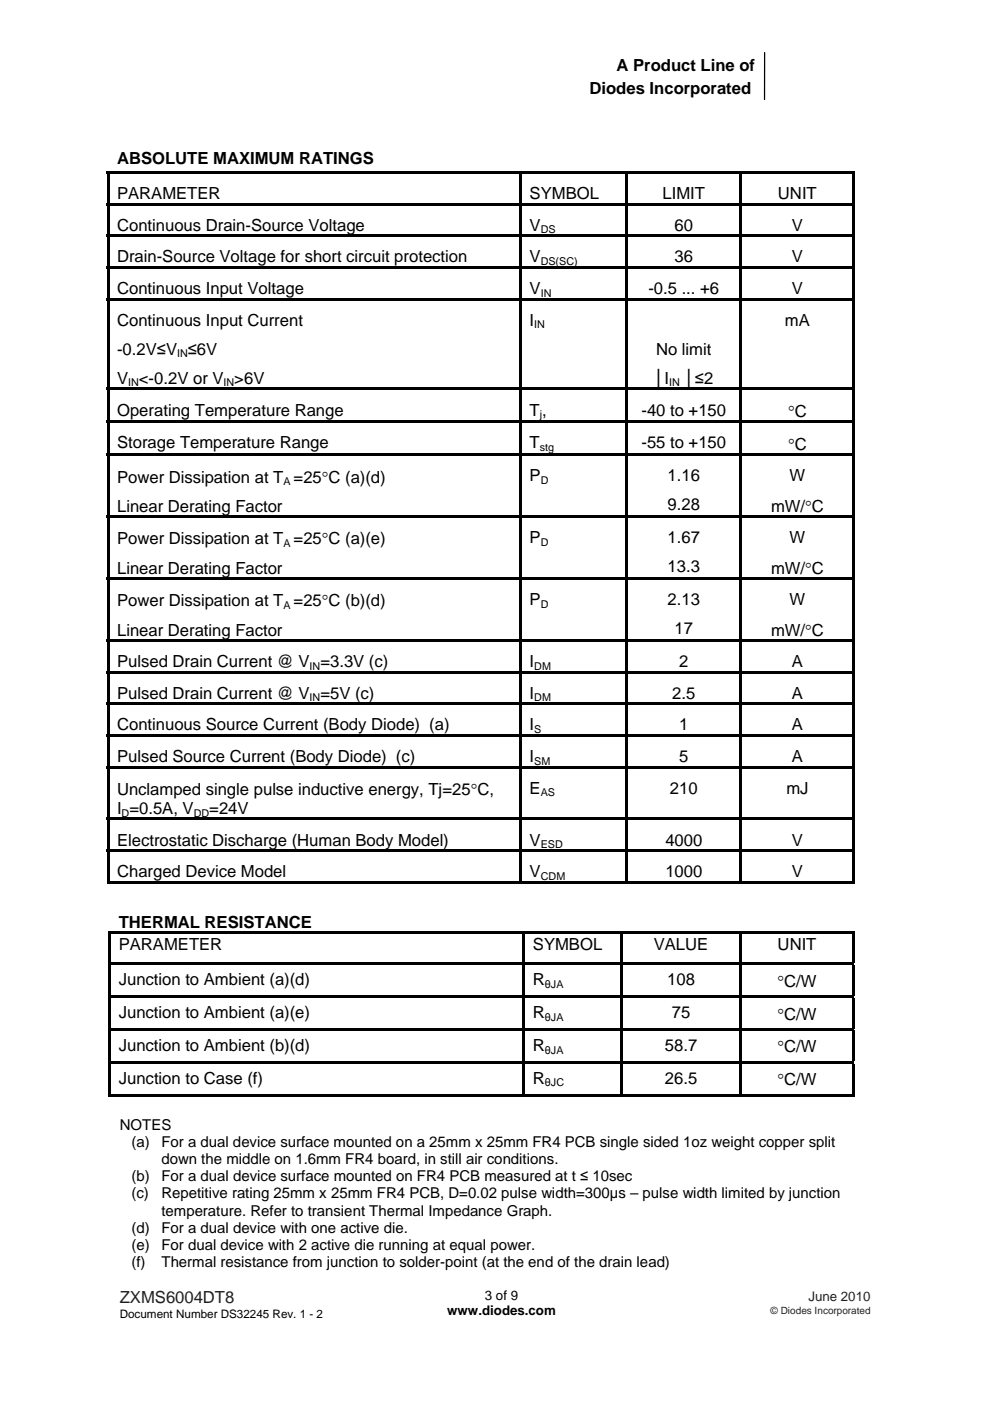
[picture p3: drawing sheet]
<svg xmlns="http://www.w3.org/2000/svg" width="210mm" height="297mm" viewBox="0 0 210 297" stroke-linecap="round" stroke-linejoin="round" font-family="sans-serif">
<defs><g id="words">
<g font-size="3.5">
<text x="130.7" y="15.2">A Product Line of</text>
<text x="125" y="19.9">Diodes Incorporated</text>
<text x="24.8" y="34.9">ABSOLUTE MAXIMUM RATINGS</text>
<text x="24.8" y="42.2">PARAMETER</text>
<text x="112.3" y="42.2">SYMBOL</text>
<text x="140.5" y="42.2">LIMIT</text>
<text x="165" y="42.2">UNIT</text>
<text x="24.8" y="48.9">Continuous Drain-Source Voltage</text>
<text x="112.3" y="48.9">V</text>
<text x="143.1" y="48.9">60</text>
<text x="167.9" y="48.9">V</text>
<text x="24.8" y="55.6">Drain-Source Voltage for short circuit protection</text>
<text x="112.3" y="55.6">V</text>
<text x="143.1" y="55.6">36</text>
<text x="168" y="55.6">V</text>
<text x="24.8" y="62.4">Continuous Input Voltage</text>
<text x="112.3" y="62.4">V</text>
<text x="137.5" y="62.4">-0.5 ... +6</text>
<text x="167.9" y="62.4">V</text>
<text x="24.8" y="69">Continuous Input Current</text>
<text x="112.3" y="69">I</text>
<text x="166.5" y="69">mA</text>
<text x="24.8" y="75.2">-0.2V≤V ≤6V</text>
<text x="139.2" y="75.2">No limit</text>
<text x="24.8" y="81.4">V &lt;-0.2V or V &gt;6V</text>
<text x="138.8" y="81.4">│I</text>
<text x="145.2" y="81.4">│≤2</text>
<text x="24.8" y="88.1">Operating Temperature Range</text>
<text x="112.3" y="88.1">T,</text>
<text x="136.1" y="88.1">-40 to +150</text>
<text x="167.2" y="88.4">°C</text>
<text x="24.8" y="95.1">Storage Temperature Range</text>
<text x="112.3" y="95.1">T</text>
<text x="136.1" y="95.1">-55 to +150</text>
<text x="167.2" y="95.3">°C</text>
<text x="24.8" y="102.3">Power Dissipation at T =25°C (a)(d)</text>
<text x="112.3" y="102">P</text>
<text x="141.6" y="102">1.16</text>
<text x="167.5" y="102">W</text>
<text x="24.8" y="108.5">Linear Derating Factor</text>
<text x="141.6" y="108.2">9.28</text>
<text x="163.5" y="108.5">mW/°C</text>
<text x="24.8" y="115.4">Power Dissipation at T =25°C (a)(e)</text>
<text x="112.3" y="115.2">P</text>
<text x="141.6" y="115.2">1.67</text>
<text x="167.5" y="115.2">W</text>
<text x="24.8" y="121.6">Linear Derating Factor</text>
<text x="141.6" y="121.3">13.3</text>
<text x="163.5" y="121.6">mW/°C</text>
<text x="24.8" y="128.6">Power Dissipation at T =25°C (b)(d)</text>
<text x="112.3" y="128.3">P</text>
<text x="141.6" y="128.3">2.13</text>
<text x="167.5" y="128.3">W</text>
<text x="24.8" y="134.7">Linear Derating Factor</text>
<text x="143.1" y="134.5">17</text>
<text x="163.5" y="134.8">mW/°C</text>
<text x="24.8" y="141.5">Pulsed Drain Current @ V =3.3V (c)</text>
<text x="112.3" y="141.5">I</text>
<text x="144.1" y="141.5">2</text>
<text x="168" y="141.5">A</text>
<text x="24.8" y="148.2">Pulsed Drain Current @ V =5V (c)</text>
<text x="112.3" y="148.2">I</text>
<text x="142.6" y="148.2">2.5</text>
<text x="168" y="148.2">A</text>
<text x="24.8" y="154.9">Continuous Source Current (Body Diode) (a)</text>
<text x="112.3" y="154.9">I</text>
<text x="144.1" y="154.9">1</text>
<text x="168" y="154.9">A</text>
<text x="24.8" y="161.6">Pulsed Source Current (Body Diode) (c)</text>
<text x="112.3" y="161.6">I</text>
<text x="144.1" y="161.6">5</text>
<text x="168" y="161.6">A</text>
<text x="24.8" y="172.6">I =0.5A, V</text>
<text x="24.8" y="168.6">Unclamped single pulse inductive energy, Tj=25°C,</text>
<text x="44.4" y="172.6">=24V</text>
<text x="112.3" y="168.3">E</text>
<text x="142.1" y="168.3">210</text>
<text x="166.8" y="168.3">mJ</text>
<text x="24.8" y="179.3">Electrostatic Discharge (Human Body Model)</text>
<text x="112.3" y="179.3">V</text>
<text x="141.1" y="179.3">4000</text>
<text x="167.9" y="179.3">V</text>
<text x="24.8" y="186">Charged Device Model</text>
<text x="112.3" y="186">V</text>
<text x="141.1" y="186">1000</text>
<text x="167.9" y="186">V</text>
<text x="25.2" y="196.8">THERMAL RESISTANCE</text>
<text x="25.2" y="201.3">PARAMETER</text>
<text x="113" y="201.3">SYMBOL</text>
<text x="138.7" y="201.3">VALUE</text>
<text x="164.9" y="201.3">UNIT</text>
<text x="25.2" y="208.9">Junction to Ambient (a)(d)</text>
<text x="113" y="208.9">R</text>
<text x="141.5" y="208.9">108</text>
<text x="164.9" y="209.2">°C/W</text>
<text x="25.2" y="215.9">Junction to Ambient (a)(e)</text>
<text x="113" y="215.9">R</text>
<text x="142.5" y="215.9">75</text>
<text x="164.9" y="216.2">°C/W</text>
<text x="25.2" y="222.9">Junction to Ambient (b)(d)</text>
<text x="113" y="222.9">R</text>
<text x="141" y="222.9">58.7</text>
<text x="164.9" y="223.1">°C/W</text>
<text x="25.2" y="229.8">Junction to Case (f)</text>
<text x="113" y="229.8">R</text>
<text x="141" y="229.8">26.5</text>
<text x="164.9" y="230.1">°C/W</text>
</g>
<text font-size="3.5" fill="#231f20" x="25.4" y="276.2">ZXMS6004DT8</text>
<g font-size="3.2">
<text x="25.4" y="239.5">NOTES</text>
<text x="27.9" y="243.1">(a)</text>
<text x="34.2" y="243.1">For a dual device surface mounted on a 25mm x 25mm FR4 PCB single sided 1oz weight copper split</text>
<text x="27.9" y="250.4">(b)</text>
<text x="34.2" y="250.4">For a dual device surface mounted on FR4 PCB measured at t ≤ 10sec</text>
<text x="34.2" y="246.8">down the middle on 1.6mm FR4 board, in still air conditions.</text>
<text x="27.9" y="254.1">(c)</text>
<text x="34.2" y="254.1">Repetitive rating 25mm x 25mm FR4 PCB, D=0.02 pulse width=300µs – pulse width limited by junction</text>
<text x="34.3" y="257.7">temperature. Refer to transient Thermal Impedance Graph.</text>
<text x="27.9" y="261.4">(d)</text>
<text x="34.2" y="261.4">For a dual device with one active die.</text>
<text x="27.9" y="265">(e)</text>
<text x="27.9" y="268.7">(f)</text>
<text x="34.2" y="268.7">Thermal resistance from junction to solder-point (at the end of the drain lead)</text>
<text x="34.2" y="265">For dual device with 2 active die running at equal power.</text>
</g>
<g font-size="2.8">
<text x="102.8" y="275.6">3 of 9</text>
<text x="94.9" y="278.8">www.diodes.com</text>
</g>
<text font-size="2.8" fill="#231f20" x="171.5" y="275.9">June 2010</text>
<text font-size="2.5" x="25.4" y="279.3">Document Number DS32245 Rev. 1 - 2</text>
<g font-size="2.3">
<text x="114.7" y="49.5">DS</text>
<text x="114.7" y="56.2">DS(SC)</text>
<text x="114.7" y="62.9">IN</text>
<text x="113.3" y="69.6">IN</text>
<text x="37.6" y="75.8">IN</text>
<text x="27.2" y="81.9">IN</text>
<text x="47.4" y="81.9">IN</text>
<text x="141.9" y="81.9">IN</text>
<text x="114.5" y="88.6">j</text>
<text x="114.5" y="95.6">stg</text>
<text x="60.1" y="102.8">A</text>
<text x="114.7" y="102.6">D</text>
<text x="60.1" y="116">A</text>
<text x="114.7" y="115.7">D</text>
<text x="60.1" y="129.1">A</text>
<text x="114.7" y="128.8">D</text>
<text x="65.7" y="142">IN</text>
<text x="113.3" y="142">DM</text>
<text x="65.7" y="148.7">IN</text>
<text x="113.3" y="148.7">DM</text>
<text x="113.3" y="155.4">S</text>
<text x="113.3" y="162.1">SM</text>
<text x="25.8" y="173.1">D</text>
<text x="41.1" y="173.1">DD</text>
<text x="114.7" y="168.8">AS</text>
<text x="114.7" y="179.8">ESD</text>
<text x="114.7" y="186.5">CDM</text>
<text x="115.6" y="209.4">θJA</text>
<text x="115.6" y="216.4">θJA</text>
<text x="115.6" y="223.4">θJA</text>
<text x="115.6" y="230.4">θJC</text>
</g>
<text font-size="2.1" fill="#231f20" x="163.4" y="278.5">© Diodes Incorporated</text>
</g></defs>
<path d="M162.2 11.2v9.9" fill="none" stroke="#000" stroke-width=".26"/>
<g fill="#000">
<path d="M22.6 36.3h.6v.6h-.6zM22.6 36.3h158.8v.6h-158.8zM180.8 36.3h.6v.6h-.6zM22.6 36.9h.6v6.1h-.6zM22.6 43h158.8v.6h-158.8zM22.6 43.6h.6v6.1h-.6zM22.6 49.7h158.8v.6h-158.8zM22.6 50.3h.6v6.2h-.6zM22.6 56.5h158.8v.5h-158.8zM110.2 36.9h.5v6.1h-.5zM110.2 43.6h.5v6.1h-.5zM110.2 50.3h.5v6.2h-.5z"/>
<path d="M132.7 36.9h.5v6.1h-.5zM132.7 43.6h.5v6.1h-.5zM132.7 50.3h.5v6.2h-.5zM156.9 36.9h.5v6.1h-.5zM156.9 43.6h.5v6.1h-.5zM156.9 50.3h.5v6.2h-.5zM180.8 36.9h.6v6.1h-.6zM180.8 43.6h.6v6.1h-.6zM180.8 50.3h.6v6.2h-.6zM22.6 57h.6v6.1h-.6zM22.6 63.1h158.8v.6h-158.8zM110.2 57h.5v6.1h-.5z"/>
<path d="M132.7 57h.5v6.1h-.5zM156.9 57h.5v6.1h-.5zM180.8 57h.6v6.1h-.6zM22.6 63.7h.6v18.5h-.6zM22.6 82.2h158.8v.5h-158.8zM22.6 82.7h.6v6.5h-.6zM22.6 89.2h158.8v.5h-158.8zM22.6 89.7h.6v6.4h-.6zM22.6 96.1h158.8v.6h-158.8zM110.2 63.7h.5v18.5h-.5zM110.2 82.7h.5v6.5h-.5zM110.2 89.7h.5v6.4h-.5z"/>
<path d="M132.7 63.7h.5v18.5h-.5zM132.7 82.7h.5v6.5h-.5zM132.7 89.7h.5v6.4h-.5zM156.9 63.7h.5v18.5h-.5zM156.9 82.7h.5v6.5h-.5zM156.9 89.7h.5v6.4h-.5zM180.8 63.7h.6v18.5h-.6zM180.8 82.7h.6v6.5h-.6zM180.8 89.7h.6v6.4h-.6zM22.6 96.7h.6v12.6h-.6zM22.6 109.3h158.8v.5h-158.8zM110.2 96.7h.5v12.6h-.5z"/>
<path d="M132.7 96.7h.5v12.6h-.5zM156.9 96.7h.5v12.6h-.5zM180.8 96.7h.6v12.6h-.6zM22.6 109.8h.6v12.6h-.6zM22.6 122.4h158.8v.5h-158.8zM22.6 122.9h.6v12.7h-.6zM22.6 135.6h158.8v.5h-158.8zM110.2 109.8h.5v12.6h-.5zM110.2 122.9h.5v12.7h-.5zM132.7 109.8h.5v12.6h-.5zM132.7 122.9h.5v12.7h-.5zM156.9 109.8h.5v12.6h-.5z"/>
<path d="M156.9 122.9h.5v12.7h-.5zM180.8 109.8h.6v12.6h-.6zM180.8 122.9h.6v12.7h-.6zM22.6 136.1h.6v6.2h-.6zM22.6 142.3h158.8v.5h-158.8zM22.6 142.8h.6v6.1h-.6zM22.6 148.9h158.8v.6h-158.8zM22.6 149.5h.6v6.2h-.6zM22.6 155.7h158.8v.5h-158.8zM110.2 136.1h.5v6.2h-.5zM110.2 142.8h.5v6.1h-.5zM110.2 149.5h.5v6.2h-.5z"/>
<path d="M132.7 136.1h.5v6.2h-.5zM132.7 142.8h.5v6.1h-.5zM132.7 149.5h.5v6.2h-.5zM156.9 136.1h.5v6.2h-.5zM156.9 142.8h.5v6.1h-.5zM156.9 149.5h.5v6.2h-.5zM180.8 136.1h.6v6.2h-.6zM180.8 142.8h.6v6.1h-.6zM180.8 149.5h.6v6.2h-.6zM22.6 156.2h.6v6.2h-.6zM22.6 162.4h158.8v.5h-158.8zM22.6 162.9h.6v10.5h-.6z"/>
<path d="M22.6 173.4h158.8v.5h-158.8zM110.2 156.2h.5v6.2h-.5zM110.2 162.9h.5v10.5h-.5zM132.7 156.2h.5v6.2h-.5zM132.7 162.9h.5v10.5h-.5zM156.9 156.2h.5v6.2h-.5zM156.9 162.9h.5v10.5h-.5zM180.8 156.2h.6v6.2h-.6zM180.8 162.9h.6v10.5h-.6zM22.6 173.9h.6v6.2h-.6zM22.6 180.1h158.8v.5h-158.8zM22.6 180.6h.6v6.7h-.6z"/>
<path d="M22.6 186.8h87.6v.5h-87.6zM23 197.5h.5v.6h-.5zM23 197.5h158.2v.6h-158.2zM110.2 173.9h.5v6.2h-.5zM110.2 180.6h.5v6.7h-.5zM110.7 186.8h22v.5h-22zM132.7 173.9h.5v6.2h-.5zM132.7 180.6h.5v6.7h-.5zM133.2 186.8h23.7v.5h-23.7zM156.9 173.9h.5v6.2h-.5zM156.9 180.6h.5v6.7h-.5zM157.4 186.8h23.4v.5h-23.4z"/>
<path d="M180.7 197.5h.5v.6h-.5zM180.8 173.9h.6v6.2h-.6zM180.8 180.6h.6v6.7h-.6zM180.8 186.8h.6v.5h-.6zM23 198.1h.5v6h-.5zM23 204.1h158.2v.5h-158.2zM23 204.6h.5v6.5h-.5zM23 211.1h158.2v.5h-158.2zM23 211.6h.5v6.4h-.5zM23 218h158.2v.5h-158.2zM110.8 198.1h.6v6h-.6zM110.8 204.6h.6v6.5h-.6z"/>
<path d="M110.8 211.6h.6v6.4h-.6zM131.5 198.1h.5v6h-.5zM131.5 204.6h.5v6.5h-.5zM131.5 211.6h.5v6.4h-.5zM156.9 198.1h.5v6h-.5zM156.9 204.6h.5v6.5h-.5zM156.9 211.6h.5v6.4h-.5zM180.7 198.1h.5v6h-.5zM180.7 204.6h.5v6.5h-.5zM180.7 211.6h.5v6.4h-.5zM23 218.5h.5v6.5h-.5zM23 225h158.2v.5h-158.2z"/>
<path d="M23 225.5h.5v7h-.5zM23 231.9h87.8v.6h-87.8zM110.8 218.5h.6v6.5h-.6zM110.8 225.5h.6v7h-.6zM111.4 231.9h20.1v.6h-20.1zM131.5 218.5h.5v6.5h-.5zM131.5 225.5h.5v7h-.5zM132 231.9h24.9v.6h-24.9zM156.9 218.5h.5v6.5h-.5zM156.9 225.5h.5v7h-.5zM157.4 231.9h23.3v.6h-23.3zM180.7 218.5h.5v6.5h-.5z"/>
<path d="M180.7 225.5h.5v7h-.5zM180.7 231.9h.5v.6h-.5z"/>
</g>
<use href="#words"/>
</svg>
